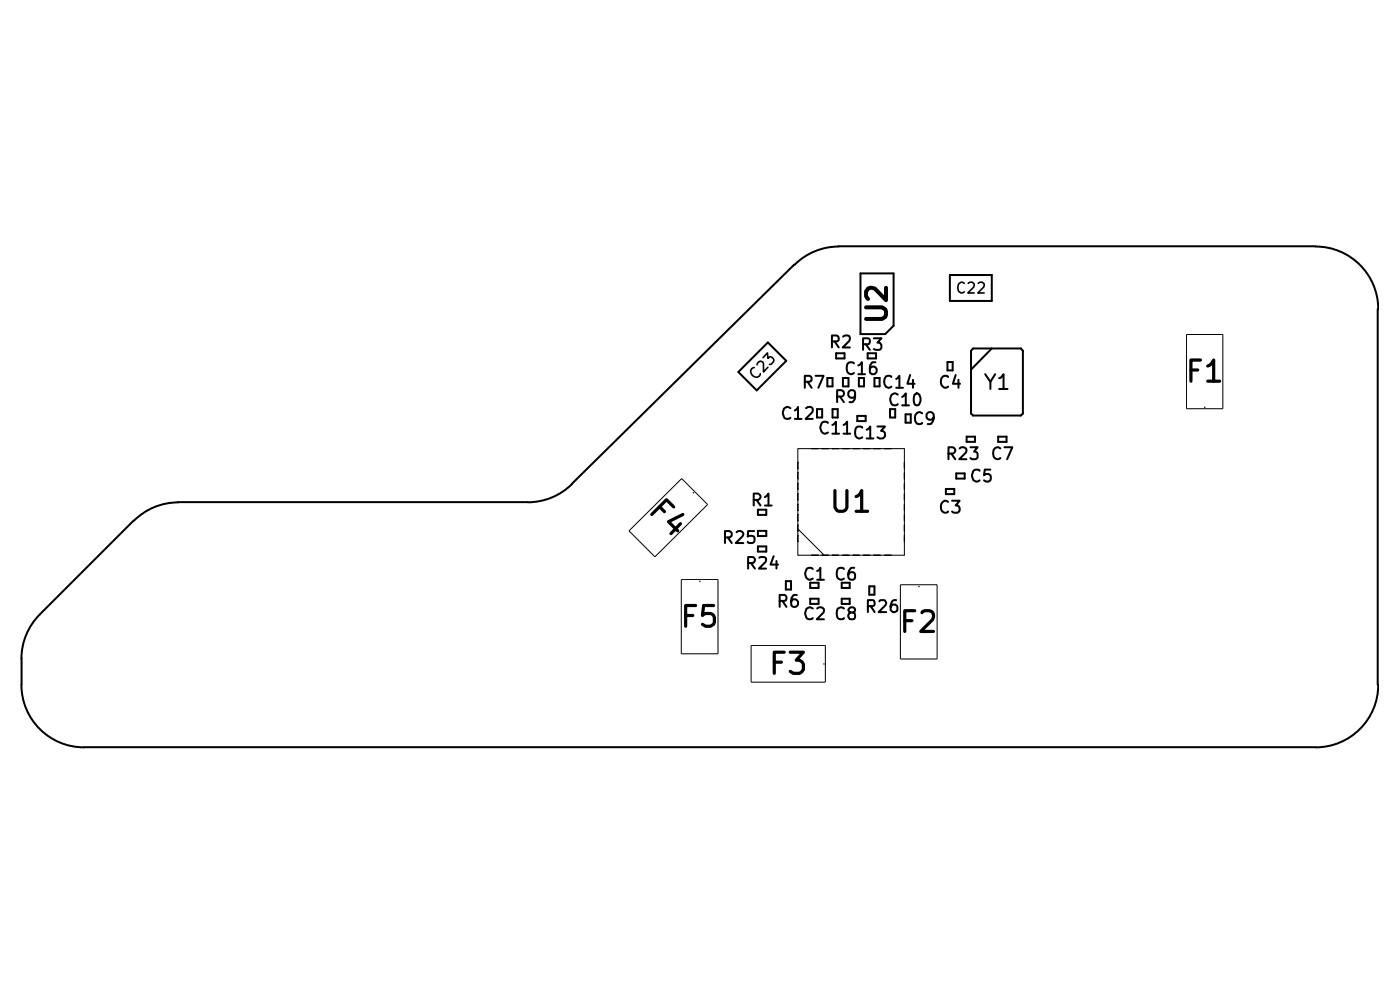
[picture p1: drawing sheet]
<svg xmlns="http://www.w3.org/2000/svg" width="297mm" height="210mm" viewBox="0 0 297 210" stroke-linecap="round" stroke-linejoin="round" font-family="sans-serif">
<g fill="none" stroke="#000" stroke-width=".42">
<path d="M168.5 56.1l-47.2 46.5M177.9 52.2h101.2M177.9 52.3a13.3 13.3 0 0 0-9.4 3.9M182.5 58h7.1v11.1l-1.8 1.8h-5.3zM201.5 58.3h8.9v5.5h-8.9zM279.1 52.3a13.3 13.3 0 0 1 13.3 13.3M156.6 78.9l6.3-6.3 3.9 3.9-6.3 6.3zM173 79.7h1.7l-1.1 2.6M176.5 72.4l1.2-.1a.67 .67 0 0 0 .2-.6 .67 .67 0 0 0-.5-.5h-.9v2.5M177.1 72.4l.8 1.3M177.4 74.9h1.8v1.1h-1.8zM178.9 71.4a1.07 1.07 0 0 1 1.2-.2l.2 .5-.1 .6-1.4 1.4h1.5"/>
<path d="M181.1 77.1a.91 .91 0 0 0-1-.1 .91 .91 0 0 0-.5 .9 1 1 0 0 0 .3 1.2 1 1 0 0 0 1.2 0M182.1 77.5l.7-.7v2.6M182.1 79.4h1.4M183.1 73h1a.73 .73 0 0 0 .3-1.1l-.3-.1h-1v2.4M183.7 73l.8 1.2M184.1 74.9h1.7v1.1h-1.7zM185.4 71.8h1.6l-.9 .9a.64 .64 0 0 1 .9 .5v.6l-.2 .2a1.25 1.25 0 0 1-1.4 0M185.7 76.8h-.5a1.24 1.24 0 0 0-.7 1.1v1a.84 .84 0 0 0 1 .5l.5-.5v-.6a.87 .87 0 0 0-1-.5l-.5 .5M189.1 80a.9 .9 0 0 0-1.1-.2 1.52 1.52 0 0 0 .4 2.5l.7-.3M193.1 79.5l-.6 1.9h1.5M201 76.8h1.1v1.8h-1.1zM201.1 80a.98 .98 0 0 0-1.2-.1 .98 .98 0 0 0-.3 1.3 .95 .95 0 0 0 .5 .9 .95 .95 0 0 0 1-.1"/>
<path d="M202.7 79.5l-.6 1.9h1.6M206.4 73.9h10.2l.4 .5v13.3l-.4 .4h-10.2l-.4-.4v-13.3zM209 79.4l1.1 1.6 1-1.6M210.4 73.9l-4.4 4.5M292.3 65.5v79.7M167.7 86.6l-.5-.3-.6 .2a1.39 1.39 0 0 0 .3 2.4l.6-.1 .2-.2M168.6 87.1l.7-.8v2.6M168.6 88.9h1.5M170.7 81h1l.4-.2a.74 .74 0 0 0-.2-1l-1.2-.1v2.6M171 86.6l.4-.3h.6a.72 .72 0 0 1 .3 1.1l-1.4 1.5h1.5M171.3 81l.9 1.3M173.3 86.8h1.1v1.8h-1.1z"/>
<path d="M175.5 80.2h1.1v1.8h-1.1zM175.6 89.7a.91 .91 0 0 0-1.3 .1 1.4 1.4 0 0 0 .8 2.2l.5-.3M176.6 90.1l.7-.6v2.5M176.6 92h1.4M176.6 86.8h1.1v1.8h-1.1zM177.6 84.1h.9a.7 .7 0 0 0 .6-.7 .7 .7 0 0 0-.6-.6h-.9v2.5M178.2 84.1l.8 1.2M178.8 80.2h1.2v1.8h-1.2zM178.9 90.1l.8-.6v2.5M178.9 92h1.5M181.4 83.9l-.4 .5a.87 .87 0 0 1-1-.5v-.6a.87 .87 0 0 1 1-.5l.2 .1a2.29 2.29 0 0 1-.2 2.3l-.8 .1M181.9 88.2h1.7v1.1h-1.7z"/>
<path d="M182.2 80.2h1.1v1.8h-1.1zM182.9 90.7a.91 .91 0 0 0-1.1-.1 .91 .91 0 0 0-.4 1 1 1 0 0 0 .3 1.2 1 1 0 0 0 1.2 0M183.9 91.1l.7-.6v2.5M183.9 93h1.4M185.5 80.2h1.1v1.8h-1.1zM186.1 90.5h1.7l-.9 .9a.82 .82 0 0 1 .9 .5v.6l-.6 .5h-.6l-.5-.2M188.8 86.8h1.1v1.8h-1.1zM190.1 80.4l.7-.7v2.6M190.1 82.3h1.5M190.5 83.7l-.5-.3-.6 .2a1.39 1.39 0 0 0 .3 2.4l.6-.1 .2-.2M191.4 84.2l.8-.8v2.6M191.4 86h1.4"/>
<path d="M192.1 87.9h1.1v1.8h-1.1zM193.7 80.6v1.7M194 83.7l.2-.1a.52 .52 0 0 1 .8 .1 1.71 1.71 0 0 1-.3 2.3 .6 .6 0 0 1-.8-.5l-.1-1zM195.6 87.7a1 1 0 0 0-1.2 0 1 1 0 0 0-.3 1.2l.1 .5a1.01 1.01 0 0 0 1.3 .5l.1-.2M198.1 88.5a.87 .87 0 0 1-1 .5l-.5-.5v-.6a.87 .87 0 0 1 1-.5l.3 .3a1.67 1.67 0 0 1-.6 2.3h-.5M201.2 96.2h.9a.7 .7 0 0 0 .6-.7 .7 .7 0 0 0-.6-.6h-.9v2.5M201.8 96.2l.9 1.2M203.3 80.6v1.7M203.6 95.1l.3-.2h.6a.69 .69 0 0 1 .4 1.1l-1.4 1.4h1.5M205.1 92.6h1.7v1.1h-1.7zM205.9 94.9h1.5l-.8 .9a.62 .62 0 0 1 .8 .5l-.1 .9-.3 .2h-.8l-.3-.2M207.8 99.9a.91 .91 0 0 0-1.3 .1 1.48 1.48 0 0 0 .6 2.2l.7-.3"/>
<path d="M210.1 99.6h-1.2l-.2 1.2 .5-.3h.6l.3 .3v1.1l-.3 .3h-.6l-.5-.3M210.1 81v1.5M211.8 92.6h1.7v1.1h-1.7zM212 80.2l.3-.1 .6-.7v3.1M212 82.5h1.7M212.2 95.1a1 1 0 0 0-1.2 0 1 1 0 0 0-.3 1.2 .93 .93 0 0 0 .5 1 .93 .93 0 0 0 1-.1M213.1 94.9h1.7l-1.1 2.5M28.4 110.4l-19.9 19.9M37.8 106.5h74.1M37.8 106.6a13.3 13.3 0 0 0-9.4 3.9M121.4 102.7a13.3 13.3 0 0 1-9.4 3.8M153.8 114h1a.74 .74 0 0 0 .5-.7 .74 .74 0 0 0-.5-.6h-1v2.5"/>
<path d="M154.4 114l.8 1.2M156.3 112.9l.3-.2h.6l.5 .5v.2l-1.6 1.8h1.6M158.7 119.4h.9a.72 .72 0 0 0 .4-1.1l-.4-.1h-.9v2.4M159.3 119.4l.8 1.2M159.9 106h.9a.7 .7 0 0 0 .6-.6 .7 .7 0 0 0-.6-.7h-.9v2.5M160 112.7h-1.3l-.1 1.1a1.15 1.15 0 0 1 1.4 0 1.07 1.07 0 0 1-.2 1.3l-.8 .1-.4-.3M160.5 106l.8 1.2M160.8 108.1h1.8v1.1h-1.8zM160.8 112.6h1.8v1.1h-1.8zM160.8 115.9h1.8v1.1h-1.8zM161.1 118.3a1.15 1.15 0 0 1 1.3 0v.9l-1.4 1.4h1.5M162.3 105.5l.7-.8v2.5"/>
<path d="M162.3 107.2h1.4M164.1 118l-.6 1.8h1.6M164.7 119v1.6M200.7 103.7h1.7v1.1h-1.7zM201.1 106.5a1.03 1.03 0 0 0-1.2 0 1.03 1.03 0 0 0-.3 1.2 .9 .9 0 0 0 .5 1 .9 .9 0 0 0 1-.2M202 106.2h1.6l-.9 1a.64 .64 0 0 1 .9 .5v.6l-.3 .4a1.16 1.16 0 0 1-1.3-.2M202.9 100.4h1.7v1.1h-1.7zM4.6 139.7v5.5M8.4 130.4a13.3 13.3 0 0 0-3.9 9.3M165.4 127.5h1l.4-.2a.73 .73 0 0 0-.4-1.1h-1v2.5M166 127.5l.8 1.2M166.7 123.3h1.1v1.8h-1.1z"/>
<path d="M169 126.2h-.5a1.24 1.24 0 0 0-.6 1.1v.9l.4 .5a.87 .87 0 0 0 1-.5v-.6a.87 .87 0 0 0-1-.5l-.4 .5M171.9 123.6h1.8v1.1h-1.8zM171.9 127h1.8v1.1h-1.8zM172.4 129.1l-.5-.3-.6 .2a1.39 1.39 0 0 0 .4 2.4l.6-.1 .1-.2M172.4 120.7a.91 .91 0 0 0-1.3 .1 1.45 1.45 0 0 0 .6 2.2l.7-.3M173.4 129.1l.3-.3h.6a.69 .69 0 0 1 .4 1.1l-1.4 1.5h1.5M173.4 121.1l.5-.3 .1-.4v2.6M173.4 123h1.4M178.6 123.6h1.7v1.1h-1.7zM178.6 127h1.7v1.1h-1.7zM179 120.7a.91 .91 0 0 0-1-.1 .91 .91 0 0 0-.5 .9 1 1 0 0 0 .3 1.2 1 1 0 0 0 1.2 0M179 129.1a1 1 0 0 0-1.2 0 1 1 0 0 0-.3 1.2 .95 .95 0 0 0 .4 .9 .95 .95 0 0 0 1 .1l.1-.2"/>
<path d="M180.5 129.9l-.3-.1-.2-.5a.87 .87 0 0 1 1-.5l.3 .3v.6l-.3 .2h-.5a.75 .75 0 0 0-.6 .7 .75 .75 0 0 0 .6 .8h.5l.3-.3 .1-.7-.2-.4-.2-.1M181.2 120.4l-.7 .1a1.87 1.87 0 0 0-.3 2.3l.3 .2h.5l.2-.2a1.06 1.06 0 0 0 0-1.3l-.2-.1a.87 .87 0 0 0-1 .5M184.1 128.6h1l.4-.2v-.3a.67 .67 0 0 0-.4-.8h-1v2.5M184.4 124.4h1.1v1.8h-1.1zM184.7 128.6l.8 1.2M186.6 127.6l.3-.3h.6l.3 .1 .2 .6-.2 .4-1.4 1.4h1.6M190.1 127.3a.78 .78 0 0 0-1 .6l-.2 .5v.9a.75 .75 0 0 0 .8 .6 .75 .75 0 0 0 .7-.6v-.6a.75 .75 0 0 0-.7-.5 .75 .75 0 0 0-.8 .5M4.5 145.2a13.3 13.3 0 0 0 13.3 13.3M17.8 158.5h261.3M292.4 145.2a13.3 13.3 0 0 1-13.3 13.3"/>
</g>
<g fill="none" stroke="#000" stroke-width=".21">
<path d="M251.7 71h7.7v15.7h-7.7zM169.3 95.2h.1M169.3 98h.1M169.3 99.4h.1M169.3 95.2h22.6M169.3 95.2v22.6M172.1 95.2h.1M173.5 95.2h.1M174.3 95.2h.1M175.7 95.2h.1M176.5 95.2h.1M177.9 95.2h.1"/>
<path d="M178.7 95.2h.1M180.1 95.2h.1M180.9 95.2h.1M182.3 95.2h.1M183.1 95.2h.1M184.5 95.2h.1M185.3 95.2h.1M186.7 95.2h.1M187.6 95.2h.1M189 95.2h.1M191.9 98h.1M191.9 99.4h.1"/>
<path d="M191.9 95.2h.1M191.9 95.2v22.6M255.6 86.4h.1M133.4 112.6l11.2-11.1 5.5 5.5-11.2 11.1zM147.2 104.5h.1M169.3 106.1h.1M169.3 100.2h.1M169.3 101.6h.1M169.3 103.8h.1M169.3 104.7h.1M169.3 102.5h.1M169.3 108.3h.1"/>
<path d="M169.3 106.9h.1M169.3 109.1h.1M169.3 110.5h.1M169.3 113.5h.1M169.3 111.3h.1M169.3 112.7h.1M169.3 114.9h.1M169.3 117.8h.1M169.3 117.8h22.6M169.3 112.2l5.5 5.6M172.1 117.8h.1M173.5 117.8h.1"/>
<path d="M174.3 117.8h.1M175.7 117.8h.1M176.5 117.8h.1M177.9 117.8h.1M178.7 117.8h.1M180.1 117.8h.1M180.9 117.8h.1M182.3 117.8h.1M183.1 117.8h.1M184.5 117.8h.1M185.3 117.8h.1M186.7 117.8h.1"/>
<path d="M187.6 117.8h.1M189 117.8h.1M191.9 106.1h.1M191.9 108.3h.1M191.9 106.9h.1M191.9 104.7h.1M191.9 100.2h.1M191.9 101.6h.1M191.9 103.8h.1M191.9 102.5h.1M191.9 114.9h.1M191.9 117.8h.1"/>
<path d="M191.9 113.5h.1M191.9 109.1h.1M191.9 110.5h.1M191.9 111.3h.1M191.9 112.7h.1M144.5 122.9h7.8v15.8h-7.8zM148.5 123.3h.1M159.3 136.9h15.8v7.8h-15.8zM191 124h7.8v15.8h-7.8zM195 124.4h.1M174.8 140.8h.1"/>
</g>
<g fill="none" stroke="#000" stroke-width=".68">
<path d="M252.6 78.5h1.5M254.7 76.4h-2.1v4.5M256.2 77.6l.4-.1 .9-1.1v4.5M256.2 80.9h2.5M140 107.5l1 1M142.9 107.5l-1.5-1.5-3.1 3.1M144.4 111.1l-2.1 2.1M144.9 109.1l-3.1 1.6 2 1.9M177.1 104.1v3.5l.4 .7a1.54 1.54 0 0 0 2-.3l.2-.4v-3.5M181.6 105.3l.9-.6 .3-.6v4.4M181.6 108.5h2.5M145.5 130.6h1.5"/>
<path d="M147.6 128.4h-2.1v4.4M151.4 128.4h-2.1l-.3 2.2 .7-.5h1l.4 .2 .5 .7v1l-.2 .4-.7 .4h-1l-.7-.4M166.4 138.3h-2.1v4.5M167.6 138.3h2.8l-1.5 1.7a1.32 1.32 0 0 1 1.5 .9v1.1l-.2 .4-.6 .4h-1.3l-.7-.4M191.9 131.7h1.6M194.1 129.5h-2.2v4.4M195.6 130l.2-.3 .4-.2h1a1.17 1.17 0 0 1 .7 1.9l-2.6 2.5h2.7M164.3 140.5h1.5"/>
</g>
<path d="M160 78a1.04 1.04 0 0 0-.7 1.1 1.04 1.04 0 0 0 1.1 .9 .86 .86 0 0 0 .9-.8M160.6 77.4l.1-.4 .3-.3 .4-.1 .4 .2 .2 .3v1.8l.9-1M161.9 75.9l.9-1.1 .1 1.2 .6-.3 .6 .4v.6l-.4 .5-.5 .1M204.6 60.1l-.7-.2a1.3 1.3 0 0 0 0 2.2l.7-.2M205.4 60.1l.3-.2h.5l.4 .2 .1 .4-.1 .4-1.3 1.2h1.4M207.5 60.1l.4-.2h.5l.3 .2 .1 .4-.1 .4-1.3 1.2h1.4" fill="none" stroke="#000" stroke-width=".34"/>
<path d="M183.7 65.2h3.4l.7 .4 .2 .4v.8l-.2 .4-.7 .5h-3.4M188 61v2.7l-2.4-2.5-.7-.2a1.05 1.05 0 0 0-1.2 .8v1l.5 .6" fill="none" stroke="#000" stroke-width=".85"/>
</svg>
